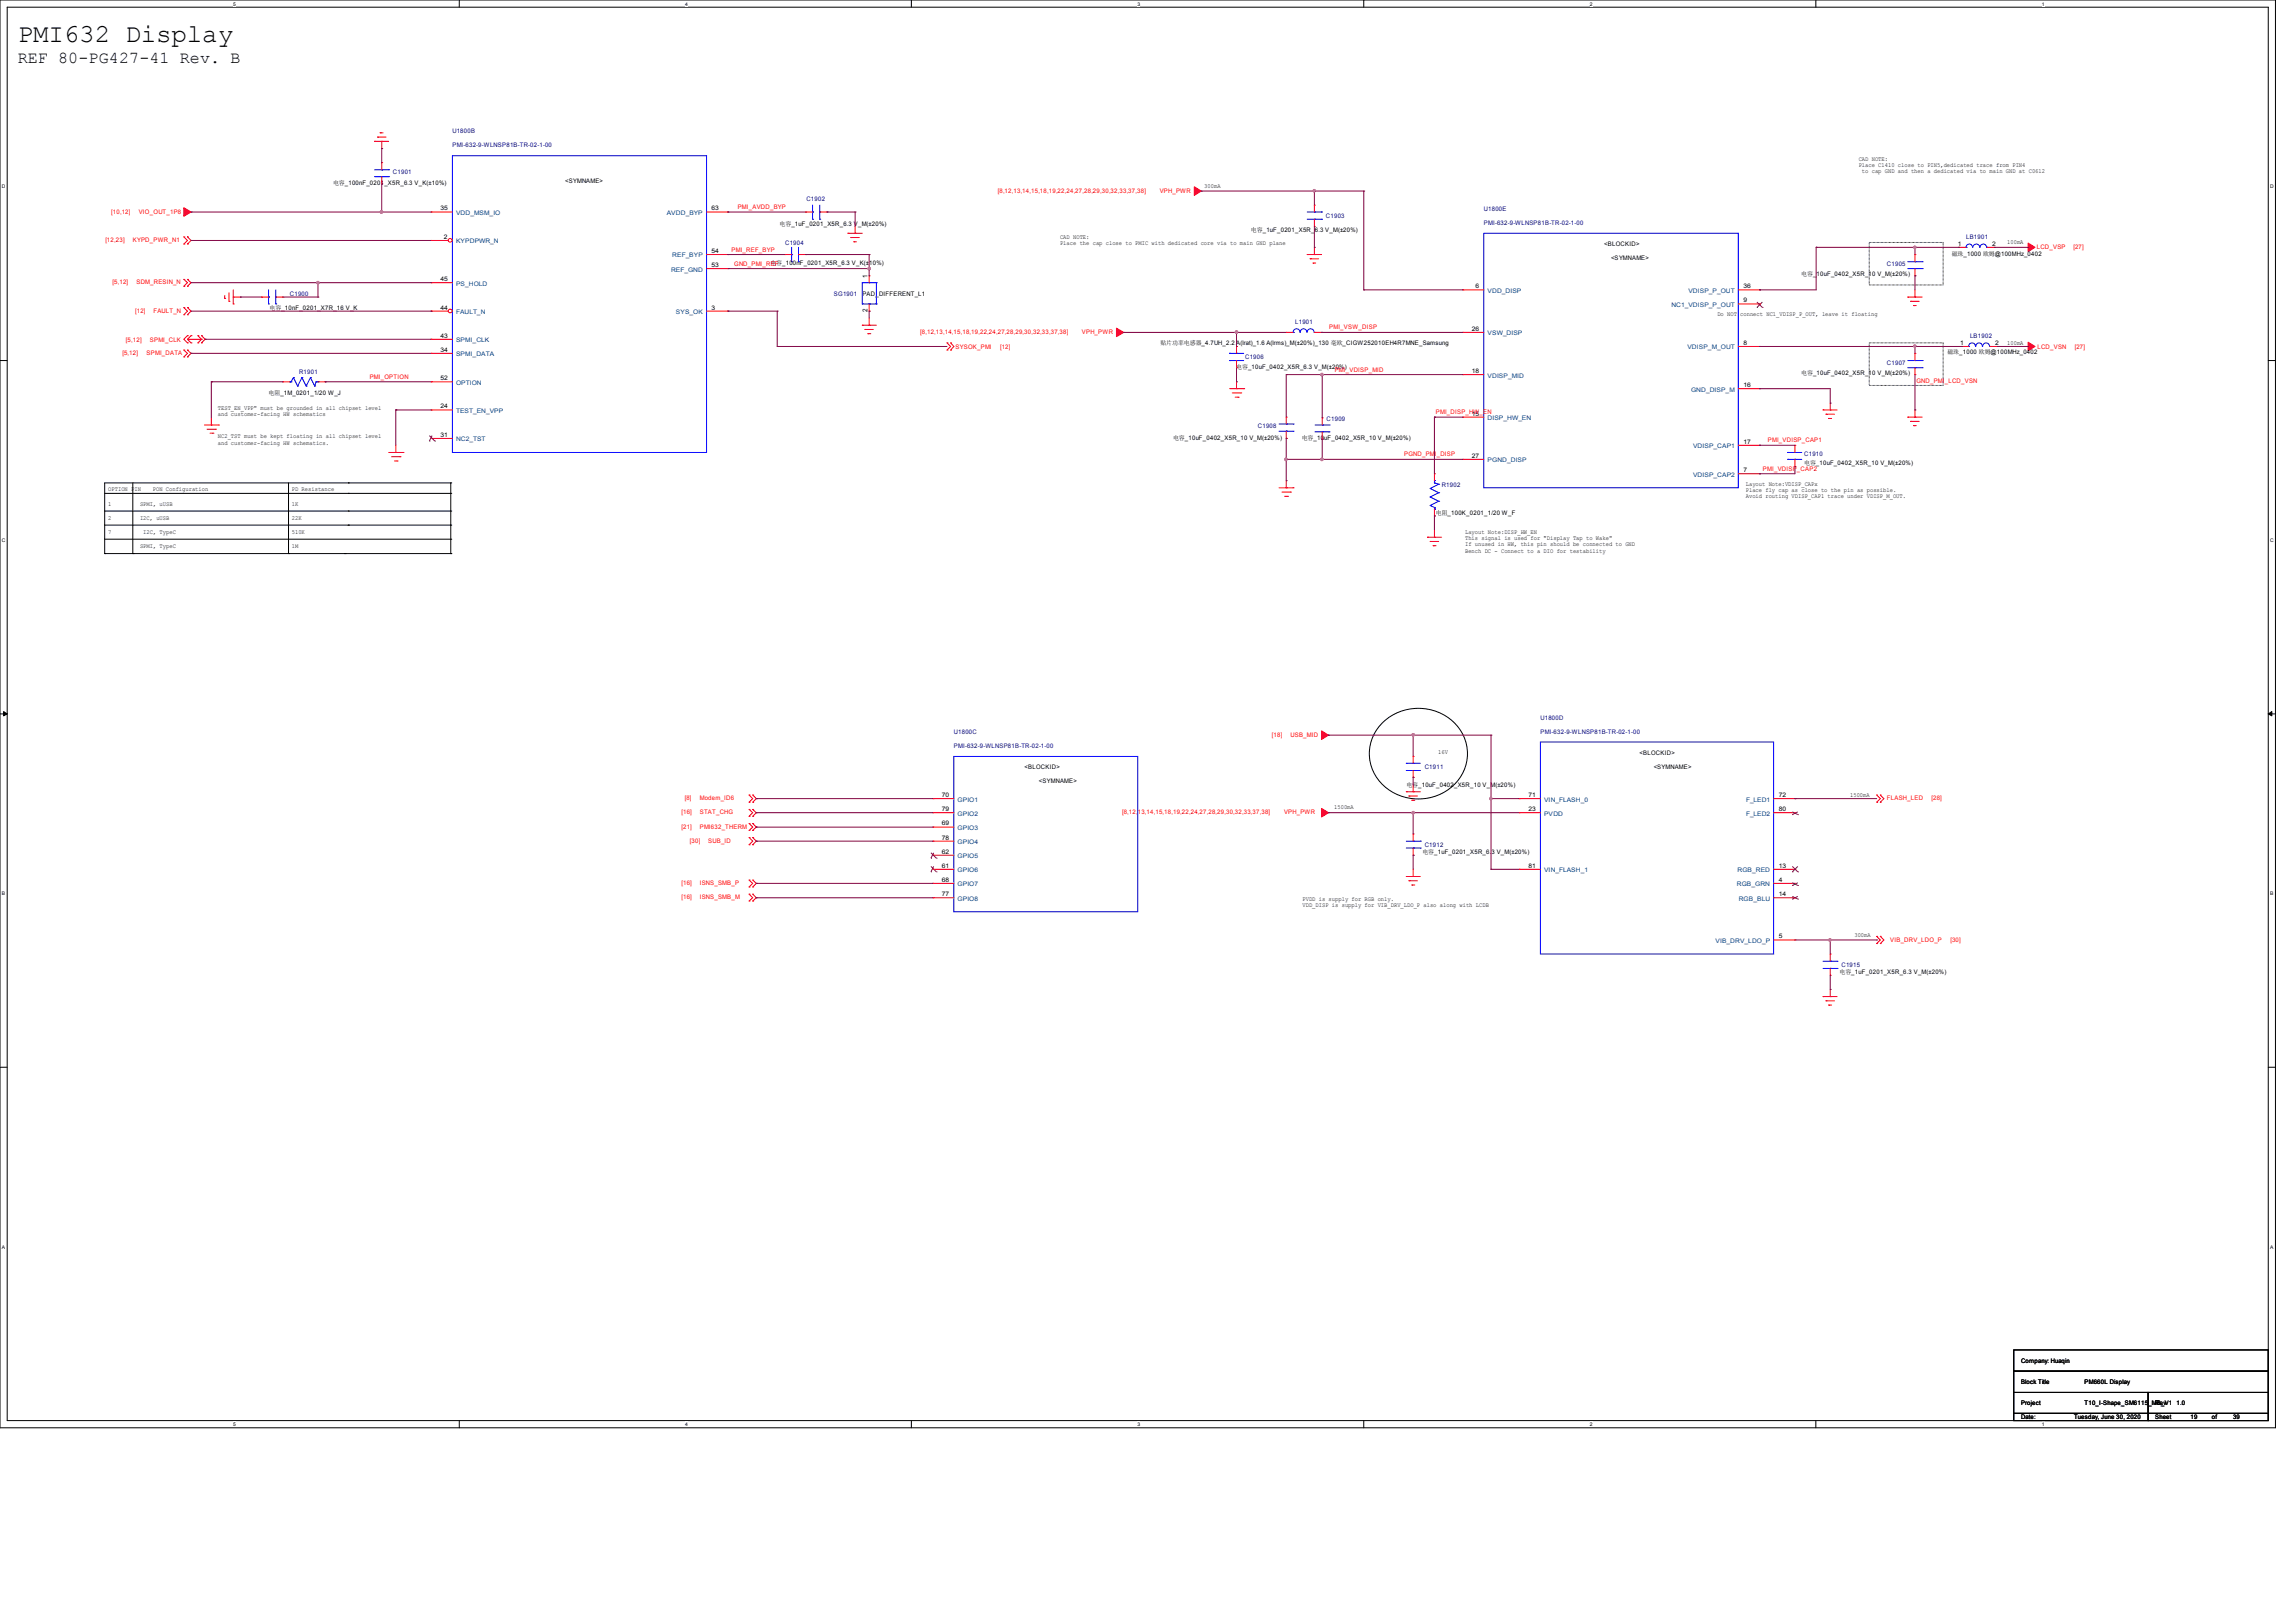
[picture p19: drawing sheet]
<svg xmlns="http://www.w3.org/2000/svg" width="297mm" height="210mm" viewBox="0 0 297 210" stroke-linecap="round" stroke-linejoin="round" font-family="sans-serif">
<defs><g id="words">
<text font-size="3.3" x="2.3" y="5.4">PMI632 Display</text>
<text font-size="2.2" x="2.3" y="8.2">REF 80-PG427-41 Rev. B</text>
<g font-size=".9">
<text x="112.3" y="35.9" transform="rotate(-90 112.3 35.9)">1</text>
<text x="112.3" y="40.4" transform="rotate(-90 112.3 40.4)">2</text>
</g>
<g font-size=".8" fill="#000080">
<text x="58.6" y="17.2">U1800B</text>
<text x="50.8" y="22.5">C1901</text>
<text x="58.6" y="19">PMI-632-9-WLNSP81B-TR-02-1-00</text>
<text x="104.4" y="26">C1902</text>
<text x="171.6" y="28.2">C1903</text>
<text x="192" y="27.3">U1800E</text>
<text x="192" y="29.1">PMI-632-9-WLNSP81B-TR-02-1-00</text>
<text x="101.6" y="31.7">C1904</text>
<text x="244.2" y="34.4">C1905</text>
<text x="254.4" y="30.9">LB1901</text>
<text x="37.5" y="38.3">C1900</text>
<text x="107.9" y="38.3">SG1901</text>
<text x="167.6" y="41.9">L1901</text>
<text x="161.1" y="46.4">C1906</text>
<text x="244.2" y="47.2">C1907</text>
<text x="254.9" y="43.8">LB1902</text>
<text x="38.7" y="48.3">R1901</text>
<text x="162.8" y="55.4">C1908</text>
<text x="171.7" y="54.4">C1909</text>
<text x="233.5" y="59">C1910</text>
<text x="186.6" y="62.9">R1902</text>
<text x="123.5" y="95">U1800C</text>
<text x="199.4" y="93.1">U1800D</text>
<text x="199.4" y="95">PMI-632-9-WLNSP81B-TR-02-1-00</text>
<text x="123.5" y="96.8">PMI-632-9-WLNSP81B-TR-02-1-00</text>
<text x="184.4" y="99.5">C1911</text>
<text x="184.4" y="109.6">C1912</text>
<text x="238.3" y="125.1">C1915</text>
</g>
<g font-size=".8">
<text x="43.1" y="23.9">电容_100nF_0201_X5R_6.3 V_K(±10%)</text>
<text x="73.2" y="23.6">&lt;SYMNAME&gt;</text>
<text x="240.5" y="20.8">CAD NOTE:</text>
<text x="240.5" y="21.6">Place C1410 close to PIN5,dedicated trace from PIN4</text>
<text x="241" y="22.4">to cap GND and then a dedicated via to main GND at C0612</text>
<text x="57" y="27.2">35</text>
<text x="92.1" y="27.2">63</text>
<text x="100.9" y="29.2">电容_1uF_0201_X5R_6.3 V_M(±20%)</text>
<text x="155.9" y="24.3">300mA</text>
<text x="57.5" y="30.9">2</text>
<text x="92.1" y="34.5">53</text>
<text x="92.1" y="32.7">54</text>
<text x="99.7" y="34.3">电容_100nF_0201_X5R_6.3 V_K(±10%)</text>
<text x="137.2" y="30.9">CAD NOTE:</text>
<text x="137.2" y="31.7">Place the cap close to PMIC with dedicated core via to main GND plane</text>
<text x="161.9" y="30.1">电容_1uF_0201_X5R_6.3 V_M(±20%)</text>
<text x="207.6" y="31.9">&lt;BLOCKID&gt;</text>
<text x="208.5" y="33.7">&lt;SYMNAME&gt;</text>
<text x="233.1" y="35.7">电容_10uF_0402_X5R_10 V_M(±20%)</text>
<text x="252.6" y="33.1">磁珠_1000 欧姆@100MHz_0402</text>
<text x="253.4" y="31.8">1</text>
<text x="257.8" y="31.8">2</text>
<text x="259.8" y="31.6">100mA</text>
<text x="34.9" y="40.2">电容_10nF_0201_X7R_16 V_K</text>
<text x="57" y="40">44</text>
<text x="57" y="36.4">45</text>
<text x="92.1" y="40">3</text>
<text x="111.6" y="38.3">PAD_DIFFERENT_L1</text>
<text x="190.9" y="37.3">6</text>
<text x="222.2" y="40.9">Do NOT connect NC1_VDISP_P_OUT, leave it floating</text>
<text x="225.6" y="37.3">36</text>
<text x="225.6" y="39.1">9</text>
<text x="57" y="45.5">34</text>
<text x="57" y="43.7">43</text>
<text x="150.2" y="44.7">贴片功率电感器_4.7UH_2.2 A(lrat)_1.6 A(lrms)_M(±20%)_130 毫欧_CIGW252010EH4R7MNE_Samsung</text>
<text x="160" y="47.8">电容_10uF_0402_X5R_6.3 V_M(±20%)</text>
<text x="190.5" y="42.8">26</text>
<text x="225.6" y="44.6">8</text>
<text x="252" y="45.8">磁珠_1000 欧姆@100MHz_0402</text>
<text x="253.7" y="44.6">1</text>
<text x="258.2" y="44.6">2</text>
<text x="259.8" y="44.6">100mA</text>
<text x="28.2" y="53.1">TEST_EN_VPP&quot; must be grounded in all chipset level</text>
<text x="28.2" y="53.9">and customer-facing HW schematics</text>
<text x="34.8" y="51.1">电阻_1M_0201_1/20 W_J</text>
<text x="57" y="52.8">24</text>
<text x="57" y="49.2">52</text>
<text x="190.5" y="53.8">15</text>
<text x="190.5" y="48.3">18</text>
<text x="225.6" y="50.1">16</text>
<text x="233.1" y="48.5">电容_10uF_0402_X5R_10 V_M(±20%)</text>
<text x="28.2" y="56.7">NC2_TST must be kept floating in all chipset level</text>
<text x="28.2" y="57.5">and customer-facing HW schematics.</text>
<text x="57" y="56.5">31</text>
<text x="151.8" y="56.9">电容_10uF_0402_X5R_10 V_M(±20%)</text>
<text x="168.5" y="56.9">电容_10</text>
<text x="171.4" y="56.9">uF_0402_X5R_10 V_M(±20%)</text>
<text x="190.5" y="59.2">27</text>
<text x="225.6" y="57.4">17</text>
<text x="14" y="65.4">1</text>
<text x="14" y="63.6">OPTION PIN</text>
<text x="18.1" y="65.4">SPMI, uUSB</text>
<text x="19.8" y="63.5">PON Configuration</text>
<text x="37.8" y="65.4">1K</text>
<text x="37.8" y="63.6">PD Resistance</text>
<text x="225.6" y="61.1">7</text>
<text x="225.9" y="62.9">Layout Note:VDISP_CAPx</text>
<text x="225.9" y="63.7">Place fly cap as close to the pin as possible.</text>
<text x="225.9" y="64.5">Avoid routing VDISP_CAP1 trace under VDISP_M_OUT.</text>
<text x="233.5" y="60.1">电容_10uF_0402_X5R_10 V_M(±20%)</text>
<text x="14" y="69.1">7</text>
<text x="14" y="67.3">2</text>
<text x="18.1" y="67.3">I2C, uUSB</text>
<text x="18.1" y="70.9">SPMI, TypeC</text>
<text x="18.5" y="69.1">I2C, TypeC</text>
<text x="37.8" y="67.3">22K</text>
<text x="37.8" y="70.9">1M</text>
<text x="37.8" y="69.1">510K</text>
<text x="185.8" y="66.6">电阻_100K_0201_1/20 W_F</text>
<text x="189.6" y="69.1">Layout Note:DISP_HW_EN</text>
<text x="189.6" y="69.9">This signal is used for &quot;Display Tap to Wake&quot;</text>
<text x="189.6" y="70.7">If unused in HW, this pin should be connected to GND</text>
<text x="189.6" y="71.5">Bench DC - Connect to a DIO for testability</text>
<text x="132.6" y="99.5">&lt;BLOCKID&gt;</text>
<text x="134.5" y="101.3">&lt;SYMNAME&gt;</text>
<text x="182" y="101.8">电容_10uF_0402_X5R_10 V_M(±20%)</text>
<text x="186.1" y="97.6">16V</text>
<text x="212.2" y="97.7">&lt;BLOCKID&gt;</text>
<text x="214" y="99.5">&lt;SYMNAME&gt;</text>
<text x="121.9" y="104.9">79</text>
<text x="121.9" y="103.1">70</text>
<text x="121.9" y="106.8">69</text>
<text x="172.7" y="104.7">1500mA</text>
<text x="197.8" y="103.1">71</text>
<text x="197.8" y="104.9">23</text>
<text x="230.2" y="104.9">80</text>
<text x="230.2" y="103.1">72</text>
<text x="239.4" y="103.1">1500mA</text>
<text x="121.9" y="110.4">62</text>
<text x="121.9" y="112.3">61</text>
<text x="121.9" y="108.6">78</text>
<text x="184.1" y="110.5">电容_1uF_0201_X5R_6.3 V_M(±20%)</text>
<text x="197.8" y="112.3">81</text>
<text x="230.2" y="112.3">13</text>
<text x="121.9" y="114.1">68</text>
<text x="121.9" y="116">77</text>
<text x="168.6" y="116.5">PVDD is supply for RGB only.</text>
<text x="168.6" y="117.3">VDD_DISP is supply for VIB_DRV_LDO_P also along with LCDB</text>
<text x="230.2" y="114.1">4</text>
<text x="230.2" y="116">14</text>
<text x="230.2" y="121.4">5</text>
<text x="240" y="121.2">300mA</text>
<text x="238" y="126.1">电容_1uF_0201_X5R_6.3 V_M(±20%)</text>
<text x="261.6" y="179.1">Block Title</text>
<text x="261.6" y="176.4">Company: Huaqin</text>
<text x="269.8" y="179.1">PM660L Display</text>
<text x="261.6" y="181.8">Project</text>
<text x="261.6" y="183.6">Date:</text>
<text x="268.4" y="183.6">Tuesday, June 30, 2020</text>
<text x="269.8" y="181.8">T10_I-Shape_SM6115_MB_V1</text>
<text x="278.9" y="181.8">Rev</text>
<text x="278.9" y="183.6">Sheet</text>
<text x="281.7" y="181.8">1.0</text>
<text x="283.5" y="183.6">19</text>
<text x="286.2" y="183.6">of</text>
<text x="289" y="183.6">39</text>
</g>
<g font-size=".8" fill="#f00">
<text x="14.4" y="27.6">[10,12]</text>
<text x="18" y="27.6">VIO_OUT_1P8</text>
<text x="95.5" y="27.1">PMI_AVDD_BYP</text>
<text x="129.1" y="25">[8,12,13,14,15,18,19,22,24,27,28,29,30,32,33,37,38]</text>
<text x="150.1" y="25">VPH_PWR</text>
<text x="13.6" y="31.3">[12,23]</text>
<text x="17.2" y="31.3">KYPD_PWR_N1</text>
<text x="94.7" y="32.6">PMI_REF_BYP</text>
<text x="95" y="34.4">GND_PMI_REF</text>
<text x="263.6" y="32.2">LCD_VSP</text>
<text x="268.3" y="32.2">[27]</text>
<text x="14.6" y="36.8">[5,12]</text>
<text x="17.5" y="40.6">[12]</text>
<text x="17.7" y="36.8">SDM_RESIN_N</text>
<text x="19.9" y="40.6">FAULT_N</text>
<text x="15.8" y="45.9">[5,12]</text>
<text x="16.3" y="44.2">[5,12]</text>
<text x="19" y="45.9">SPMI_DATA</text>
<text x="19.4" y="44.2">SPMI_CLK</text>
<text x="119.1" y="43.2">[8,12,13,14,15,18,19,22,24,27,28,29,30,32,33,37,38]</text>
<text x="123.7" y="45.1">SYSOK_PMI</text>
<text x="129.4" y="45.1">[12]</text>
<text x="140" y="43.2">VPH_PWR</text>
<text x="172" y="42.6">PMI_VSW_DISP</text>
<text x="263.7" y="45.1">LCD_VSN</text>
<text x="268.5" y="45.1">[27]</text>
<text x="47.8" y="49">PMI_OPTION</text>
<text x="172.7" y="48.1">PMI_VDISP_MID</text>
<text x="185.8" y="53.6">PMI_DISP_HW_EN</text>
<text x="248" y="49.6">GND_PMI_LCD_VSN</text>
<text x="181.7" y="59.1">PGND_PMI_DISP</text>
<text x="228.8" y="57.2">PMI_VDISP_CAP1</text>
<text x="228.1" y="60.9">PMI_VDISP_CAP2</text>
<text x="164.6" y="95.3">[18]</text>
<text x="167" y="95.3">USB_MID</text>
<text x="88.2" y="107.2">[21]</text>
<text x="88.2" y="105.4">[16]</text>
<text x="88.6" y="103.5">[8]</text>
<text x="90.6" y="107.2">PMI632_THERM</text>
<text x="90.6" y="105.4">STAT_CHG</text>
<text x="90.6" y="103.5">Modem_ID6</text>
<text x="145.2" y="105.4">[8,12,13,14,15,18,19,22,24,27,28,29,30,32,33,37,38]</text>
<text x="166.2" y="105.4">VPH_PWR</text>
<text x="244.2" y="103.5">FLASH_LED</text>
<text x="250" y="103.5">[28]</text>
<text x="89.3" y="109.1">[30]</text>
<text x="91.7" y="109.1">SUB_ID</text>
<text x="88.2" y="114.5">[16]</text>
<text x="88.2" y="116.4">[16]</text>
<text x="90.6" y="114.5">ISNS_SMB_P</text>
<text x="90.6" y="116.4">ISNS_SMB_M</text>
<text x="244.6" y="121.9">VIB_DRV_LDO_P</text>
<text x="252.4" y="121.9">[30]</text>
</g>
<g font-size=".8" fill="#004080">
<text x="59" y="27.8">VDD_MSM_IO</text>
<text x="86.3" y="27.8">AVDD_BYP</text>
<text x="59" y="31.5">KYPDPWR_N</text>
<text x="86.8" y="35.1">REF_GND</text>
<text x="87" y="33.3">REF_BYP</text>
<text x="59" y="40.6">FAULT_N</text>
<text x="59" y="37">PS_HOLD</text>
<text x="87.5" y="40.6">SYS_OK</text>
<text x="192.5" y="37.9">VDD_DISP</text>
<text x="216.3" y="39.7">NC1_VDISP_P_OUT</text>
<text x="218.5" y="37.9">VDISP_P_OUT</text>
<text x="59" y="46.1">SPMI_DATA</text>
<text x="59" y="44.3">SPMI_CLK</text>
<text x="192.5" y="43.4">VSW_DISP</text>
<text x="218.4" y="45.2">VDISP_M_OUT</text>
<text x="59" y="53.4">TEST_EN_VPP</text>
<text x="59" y="49.8">OPTION</text>
<text x="192.5" y="48.9">VDISP_MID</text>
<text x="218.8" y="50.7">GND_DISP_M</text>
<text x="59" y="57.1">NC2_TST</text>
<text x="192.5" y="59.8">PGND_DISP</text>
<text x="192.5" y="54.4">DISP_HW_EN</text>
<text x="219.1" y="58">VDISP_CAP1</text>
<text x="219.1" y="61.7">VDISP_CAP2</text>
<text x="123.9" y="105.5">GPIO2</text>
<text x="123.9" y="103.7">GPIO1</text>
<text x="123.9" y="107.4">GPIO3</text>
<text x="199.8" y="103.7">VIN_FLASH_0</text>
<text x="199.8" y="105.5">PVDD</text>
<text x="226" y="105.5">F_LED2</text>
<text x="226" y="103.7">F_LED1</text>
<text x="123.9" y="111">GPIO5</text>
<text x="123.9" y="112.9">GPIO6</text>
<text x="123.9" y="109.2">GPIO4</text>
<text x="199.8" y="112.9">VIN_FLASH_1</text>
<text x="224.9" y="112.9">RGB_RED</text>
<text x="123.9" y="114.7">GPIO7</text>
<text x="123.9" y="116.5">GPIO8</text>
<text x="224.8" y="114.7">RGB_GRN</text>
<text x="225" y="116.5">RGB_BLU</text>
<text x="222" y="122">VIB_DRV_LDO_P</text>
</g>
<g font-size=".6">
<text x="30.2" y=".7">5</text>
<text x="88.7" y=".7">4</text>
<text x="147.2" y=".7">3</text>
<text x="205.7" y=".7">2</text>
<text x="264.2" y=".7">1</text>
<text x=".3" y="24.4">D</text>
<text x="293.8" y="24.4">D</text>
<text x=".3" y="70.1">C</text>
<text x="293.8" y="70.1">C</text>
<text x=".3" y="115.8">B</text>
<text x="293.8" y="115.8">B</text>
<text x=".3" y="161.5">A</text>
<text x="293.8" y="161.5">A</text>
<text x="30.2" y="184.5">5</text>
<text x="88.7" y="184.5">4</text>
<text x="147.2" y="184.5">3</text>
<text x="205.7" y="184.5">2</text>
<text x="264.2" y="184.5">1</text>
</g>
</g></defs>
<path d="M0 0h294.5v184.7h-294.5zM.9 .9h292.6v182.9h-292.6z" fill="none" stroke="#000" stroke-width=".13"/>
<g fill="#fff">
<path d="M30.2 .1h.3v.7h-.3z"/>
<path d="M30.2 183.9h.3v.8h-.3z"/>
</g>
<path d="M59.4 0v.9M59.4 183.8v.9" fill="none" stroke="#000" stroke-width=".13"/>
<g fill="#fff">
<path d="M88.7 .1h.3v.7h-.3z"/>
<path d="M88.7 183.9h.3v.8h-.3z"/>
</g>
<path d="M117.9 0v.9M117.9 183.8v.9" fill="none" stroke="#000" stroke-width=".13"/>
<g fill="#fff">
<path d="M147.2 .1h.3v.7h-.3z"/>
<path d="M147.2 183.9h.3v.8h-.3z"/>
</g>
<path d="M176.5 0v.9M176.5 183.8v.9" fill="none" stroke="#000" stroke-width=".13"/>
<g fill="#fff">
<path d="M205.7 .1h.4v.7h-.4z"/>
<path d="M205.7 183.9h.4v.8h-.4z"/>
</g>
<path d="M235 0v.9M235 183.8v.9" fill="none" stroke="#000" stroke-width=".13"/>
<g fill="#fff">
<path d="M264.2 .1h.4v.7h-.4z"/>
<path d="M264.2 183.9h.4v.8h-.4z"/>
<path d="M.3 23.8h.4v.7h-.4z"/>
<path d="M293.8 23.8h.5v.7h-.5z"/>
<path d="M.3 69.5h.4v.7h-.4z"/>
<path d="M293.8 69.5h.5v.7h-.5z"/>
</g>
<path d="M0 46.7h.9M293.5 46.7h1" fill="none" stroke="#000" stroke-width=".13"/>
<g fill="#fff">
<path d="M.3 115.2h.4v.8h-.4z"/>
<path d="M293.8 115.2h.4v.8h-.4z"/>
</g>
<path d="M0 92.4h.9M293.5 92.4h1" fill="none" stroke="#000" stroke-width=".13"/>
<path d="M.5 92.1l.4 .3-.4 .2zM293.5 92.4l.5-.3v.5z" fill="#000" stroke="#000" stroke-width=".13"/>
<g fill="#fff">
<path d="M.3 161h.3v.7h-.3z"/>
<path d="M293.8 161h.4v.7h-.4z"/>
</g>
<g fill="none" stroke="#000" stroke-width=".13">
<path d="M241.9 31.4h9.6v5.5h-9.6zM241.9 44.4h9.6v5.5h-9.6zM13.5 71.6h.1M13.5 63.8h44.8M13.5 66.1h44.8M13.5 67.9h44.8M13.5 69.8h44.8M13.5 71.6h44.8M17.2 71.6h.1M17.2 62.5v9.1M37.3 71.6h.1M37.3 62.5v9.1"/>
<path d="M44.6 71.6h.1M45.1 62.5h.1M45.1 63.8h.1M45.1 66.1h.1M45.1 67.9h.1M58.3 62.5h.1M58.3 71.6h.1M58.3 63.8h.1M58.3 66.1h.1M58.3 67.9h.1M58.3 69.8h.1M58.3 62.5h-44.8v9.1"/>
<path d="M58.3 62.5v9.1M179.1 93.4a6.6 6.6 0 0 1 10.5 2.3 5.8 5.8 0 0 1-5 7.6 6.2 6.2 0 0 1-7.4-5.8 5.6 5.6 0 0 1 1.9-4.1zM0 138.1h.9M293.5 138.1h1M260.6 174.7h32.9v2.7h-32.9zM260.6 177.4h32.9v2.8h-32.9zM260.6 180.2h17.4v2.7h-17.4zM260.6 182.9h17.4v.9h-17.4zM278 182.9h15.5v.9h-15.5zM278 180.2h15.5v2.7h-15.5z"/>
</g>
<g fill="none" stroke="#f00" stroke-width=".13">
<path d="M48.5 18.3h.1M48.5 18.3h1.8M48.9 17.7h.1M48.9 17.7h1.1M49.2 17.2h.1M49.2 17.2h.4M49.4 18.3h.1M49.4 18.3v.9M23.8 30.6h.1M23.8 31.6h.1M23.8 36.2h.1M23.8 37h.1"/>
<path d="M23.8 39.8h.1M23.8 30.6l.5 .5-.5 .5M23.8 36.2l.5 .4-.5 .4M23.8 39.8l.5 .5-.5 .4M24.3 31.6h.1M24.3 30.6h.1M24.3 37h.1M24.3 36.2h.1M24.3 39.8h.1M24.3 30.6l.4 .5-.4 .5M24.3 36.2l.4 .4-.4 .4M24.3 39.8l.4 .5-.4 .4"/>
<path d="M29.1 38.6h.1M29.1 38.2v.4M29.6 39h.1M29.6 37.9v1.1M30.2 38.4h.1M30.2 39.3h.1M30.2 38.4h.9M30.2 37.5v1.8M49.4 21h.1M49.4 23.8h.1M49.4 21v1M49.4 22.9v.9"/>
<path d="M104.3 27.4h.1M104.3 27.4h.9M106.1 27.4h.9M107 27.4h.1M109.7 30.2h.1M109.7 30.2h1.9M110.1 30.7h.1M110.1 30.7h1.1M110.5 31.3h.1M110.5 31.3h.3M110.7 30.2h.1M110.7 29.3v.9"/>
<path d="M169.2 32.9h.1M169.2 32.9h1.8M169.5 33.5h.1M169.5 33.5h1.1M169.9 34h.1M169.9 34h.4M170.1 32.9h.1M170.1 32v.9M246.9 38.4h.1M246.9 38.4h1.9M247.3 39h.1M247.3 39h1.1"/>
<path d="M247.6 39.5h.1M247.6 39.5h.4M247.8 38.4h.1M247.8 37.5v.9M23.8 45.3h.1M23.8 46.2h.1M23.8 40.7h.1M23.8 45.3l.5 .4-.5 .5M24.3 43.4h.1M24.3 44.4h.1M24.3 46.2h.1M24.3 45.3h.1"/>
<path d="M24.3 40.7h.1M24.3 43.4l-.5 .5 .5 .5M24.3 43.9l.4 .5M24.3 45.3l.4 .4-.4 .5M24.3 43.9h1.8M24.7 43.4h.1M24.7 44.4h.1M24.7 43.4l-.4 .5M25.6 43.4h.1M25.6 44.4h.1M25.6 43.4l.5 .5M26.1 44.4h.1"/>
<path d="M26.1 43.4h.1M26.1 43.9h.1M26.1 43.4l.4 .5-.4 .5M26.1 43.9l-.5 .5M26.5 55h1.8M26.8 55.5h1.1M27.2 56h.4M27.3 55h.1M27.3 54.1v.9M27.6 56h.1M27.9 55.5h.1M28.3 55h.1"/>
<path d="M36.6 49.4h.1M36.6 49.4h.9M41.1 49.4h1M42.1 49.4h.1M50.3 58.5h1.9M50.7 59.1h1.1M51.1 59.6h.3M51.2 58.5h.1M51.2 57.6v.9M51.4 59.6h.1M51.8 59.1h.1M52.2 58.5h.1"/>
<path d="M111.6 42.1h.1M111.6 42.1h1.8M111.9 42.6h.1M111.9 42.6h1.1M112.3 43.2h.1M112.3 43.2h.4M112.5 42.1h.1M112.5 41.1v1M122.6 45.3h.1M122.6 44.4h.1M122.6 44.4l.4 .4-.4 .5M123 45.3h.1"/>
<path d="M123 44.4h.1M123 44.4l.4 .4-.4 .5M159.1 50.3h1.9M159.5 50.8h1.1M159.9 51.4h.3M160 50.3h.1M160 49.4v.9M160.2 51.4h.1M160.6 50.8h.1M161 50.3h.1M232.3 57.6h.1M232.3 57.6v.9"/>
<path d="M232.3 59.4v1M235.9 53h.1M235.9 53h1.8M236.3 53.6h.1M236.3 53.6h1.1M236.6 54.1h.1M236.6 54.1h.4M236.9 53h.1M236.9 52.2v.8M246.9 54h.1M246.9 54h1.9M247.3 54.5h.1"/>
<path d="M247.3 54.5h1.1M247.6 55.1h.1M247.6 55.1h.4M247.8 54h.1M247.8 53v1M165.5 63.1h1.8M165.9 63.7h1.1M166.2 64.2h.4M166.5 63.1h.1M166.5 62.2v.9M166.6 64.2h.1M167 63.7h.1"/>
<path d="M167.3 63.1h.1M184.7 69.5h.1M184.7 69.5h1.9M185.1 70.1h.1M185.1 70.1h1.1M185.5 70.6h.1M185.5 70.6h.3M185.6 69.5h.1M185.6 68.6v.9M232.3 60.4h.1M96.9 106.6h.1M96.9 107.4h.1"/>
<path d="M96.9 113.9h.1M96.9 114.8h.1M96.9 115.7h.1M96.9 116.6h.1M96.9 104.7h.1M96.9 105.6h.1M96.9 102.9h.1M96.9 103.8h.1M96.9 108.4h.1M96.9 109.3h.1M96.9 106.6l.5 .4-.5 .4M96.9 113.9l.5 .4-.5 .5"/>
<path d="M96.9 115.7l.5 .5-.5 .4M96.9 104.7l.5 .5-.5 .4M96.9 102.9l.5 .4-.5 .5M96.9 108.4l.5 .4-.5 .5M97.4 107.4h.1M97.4 106.6h.1M97.4 114.8h.1M97.4 113.9h.1M97.4 116.6h.1M97.4 115.7h.1M97.4 105.6h.1M97.4 104.7h.1"/>
<path d="M97.4 103.8h.1M97.4 102.9h.1M97.4 109.3h.1M97.4 108.4h.1M97.4 106.6l.5 .4-.5 .4M97.4 113.9l.5 .4-.5 .5M97.4 115.7l.5 .5-.5 .4M97.4 104.7l.5 .5-.5 .4M97.4 102.9l.5 .4-.5 .5M97.4 108.4l.5 .4-.5 .5M120.7 110.7h.1M120.7 112.5h.1"/>
<path d="M120.7 114.3h.1M120.7 116.2h.1M120.7 105.2h.1M120.7 103.3h.1M120.7 108.8h.1M120.7 107h.1M120.7 110.7h2.7M120.7 112.5h2.7M120.7 114.3h2.7M120.7 116.2h2.7M120.7 105.2h2.7M120.7 103.3h2.7"/>
<path d="M120.7 108.8h2.7M120.7 107h2.7M182 102.4h.1M182 113.4h.1M182 102.4h1.8M182 113.4h1.8M182.3 103h.1M182.3 114h.1M182.3 103h1.1M182.3 114h1.1M182.7 103.5h.1M182.7 114.5h.1"/>
<path d="M182.7 103.5h.4M182.7 114.5h.4M182.9 102.4h.1M182.9 113.4h.1M182.9 110.7h.1M182.9 107.9h.1M182.9 101.5v.9M182.9 107.9v.9M182.9 109.7v1M182.9 112.5v.9M242.9 103.8h.1M242.9 102.9h.1"/>
<path d="M242.9 102.9l.4 .4-.4 .5M243.3 103.8h.1M243.3 102.9h.1M243.3 102.9l.5 .4-.5 .5M235.9 128.9h.1M235.9 128.9h1.8M236.3 129.5h.1M236.3 129.5h1.1M236.6 130h.1M236.6 130h.4M236.9 128.9h.1M236.9 126.2h.1"/>
<path d="M236.9 123.4h.1M236.9 123.4v1M236.9 125.3v.9M236.9 128v.9M242.9 122.1h.1M242.9 121.2h.1M242.9 121.2l.4 .4-.4 .5M243.3 122.1h.1M243.3 121.2h.1M243.3 121.2l.5 .4-.5 .5"/>
</g>
<g fill="#f00" stroke="#f00" stroke-width=".13">
<path d="M154.6 24.2l.8 .5-.8 .6z" fill-rule="evenodd"/>
<path d="M23.8 26.9l.9 .5-.9 .6z" fill-rule="evenodd"/>
<path d="M262.5 31.5l.9 .5-.9 .6z" fill-rule="evenodd"/>
<path d="M144.5 42.5l.9 .5-.9 .6z" fill-rule="evenodd"/>
<path d="M262.5 44.3l.9 .5-.9 .6z" fill-rule="evenodd"/>
<path d="M171 94.6l.9 .5-.9 .6z" fill-rule="evenodd"/>
<path d="M171 104.6l.9 .6-.9 .5z" fill-rule="evenodd"/>
</g>
<g fill="none" stroke="#00f" stroke-width=".13">
<path d="M48.5 22h1.8M48.5 22.9h1.8M49.4 22h.1M49.4 22.9h.1M50.3 22h.1M50.3 22.9h.1M58.5 20.2h32.9v38.3h-32.9zM105.2 27.4h.1M105.2 28.4h.1M105.2 26.5v1.9M106.1 28.4h.1M106.1 27.4h.1"/>
<path d="M106.1 26.5v1.9M37.5 49.4h.1M37.5 49.4h.2M37.7 49.4h.1M38 48.9h.1M38 48.9l.5 1.1M38 48.9l-.3 .5M38.5 50h.1M39.1 48.9h.1M39.1 48.9l.5 1.1M39.1 48.9l-.6 1.1M39.6 50h.1"/>
<path d="M40.2 48.9h.1M40.2 48.9l.5 1.1M40.2 48.9l-.6 1.1M40.7 50h.1M40.9 49.4h.1M40.9 49.4h.2M40.9 49.4l-.2 .6M41.1 49.4h.1M231.4 58.5h.1M231.4 59.4h.1M231.4 58.5h1.8M231.4 59.4h1.8"/>
<path d="M232.3 58.5h.1M232.3 59.4h.1M123.4 97.9h23.8v20.1h-23.8zM182 109.7h1.8M182 108.8h1.8M182.9 109.7h.1M182.9 108.8h.1M183.8 109.7h.1M183.8 108.8h.1M235.9 125.3h1.8M235.9 124.4h1.8M236.9 125.3h.1"/>
<path d="M236.9 124.4h.1M237.7 125.3h.1M237.7 124.4h.1"/>
</g>
<path d="M120.5 111h.1M120.5 112.8h.1M120.5 110.3l.7 .7M120.5 112.1l.7 .7M120.8 110.3l-.3 .7M120.8 112.1l-.3 .7M121.2 111h.1M121.2 112.8h.1" fill="none" stroke="#804000" stroke-width=".13"/>
<circle cx="58.3" cy="31.1" r=".24" fill="#fff" stroke="#f00" stroke-width=".13"/>
<path d="M55.8 31.1h.1M55.8 27.4h.1M55.8 31.1h2.2M55.8 27.4h2.7M91.4 27.4h2.8M91.4 34.8h2.8M94.2 34.8h.1M94.2 27.4h.1M55.8 56.7h.1M55.8 56.7h2.7M91.4 40.3h2.8M94.2 40.3h.1" fill="none" stroke="#f00" stroke-width=".13"/>
<path d="M55.6 57.1h.1M55.6 56.4l.7 .7M55.9 56.4l-.3 .7M56.3 57.1h.1" fill="none" stroke="#804000" stroke-width=".13"/>
<circle cx="58.3" cy="40.2" r=".24" fill="#fff" stroke="#f00" stroke-width=".13"/>
<g fill="none" stroke="#f00" stroke-width=".13">
<path d="M33.9 38.4h.1M33.9 38.4h.9M35.7 38.4h.9M36.6 38.4h.1M55.8 36.6h.1M55.8 36.6h2.7M91.4 32.9h2.8M94.2 32.9h.1M101.5 32.9h.1M101.5 32.9h.9M103.3 32.9h1M104.3 32.9h.1"/>
<path d="M112.5 35.7h.1M112.5 35.7v.9M112.5 39.3v1M170.1 29.3h.1M170.1 26.5h.1M170.1 26.5v.9M170.1 28.4v.9M189.3 37.5h.1M189.3 37.5h2.7M225 37.5h2.7M225 39.3h2.7M227.7 37.5h.1"/>
<path d="M227.7 39.3h.1M247.8 32.9h.1M247.8 35.7h.1M247.8 32.9v1M247.8 34.8v.9M253.5 32h.1M253.5 32h.9M257.1 32h1M258.1 32h.1M55.8 40.3h.1M55.8 53h.1M55.8 49.4h.1"/>
<path d="M55.8 45.7h.1M55.8 43.9h.1M55.8 40.3h2.2M55.8 53h2.7M55.8 49.4h2.7M55.8 45.7h2.7M55.8 43.9h2.7M112.5 40.3h.1M160 44.8h.1M160 47.6h.1M160 44.8v.9M160 46.7v.9"/>
<path d="M166.5 54h.1M166.5 56.7h.1M166.5 43h.1M166.5 43h.8M166.5 54v.9M166.5 55.8v.9M170.1 43h.9M171 43h.1M171.1 54.1h.1M171.1 56.8h.1M171.1 54.1v.9M171.1 55.9v.9"/>
<path d="M189.3 59.4h.1M189.3 54h.1M189.3 48.5h.1M189.3 43h.1M189.3 59.4h2.7M189.3 54h2.7M189.3 48.5h2.7M189.3 43h2.7M225 44.8h2.7M225 57.6h2.7M225 50.3h2.7M227.7 44.8h.1"/>
<path d="M227.7 57.6h.1M227.7 50.3h.1M247.8 45.7h.1M247.8 48.5h.1M247.8 45.7v1M247.8 47.6v.9M253.9 44.8h.1M253.9 44.8h.9M257.5 44.8h.9M258.4 44.8h.1M185.6 66.8h.1M185.6 61.3h.1"/>
<path d="M185.6 61.3v.9M185.6 65.9v.9M225 61.3h2.7M227.7 61.3h.1M182.9 97.9h.1M182.9 97.9v.9M182.9 99.7v.9M182.9 100.6h.1M196.6 103.3h.1M196.6 105.2h.1M196.6 112.5h.1M196.6 103.3h2.7"/>
<path d="M196.6 105.2h2.7M196.6 112.5h2.7M229.5 103.3h2.8M229.5 105.2h2.8M229.5 112.5h2.8M229.5 114.3h2.8M229.5 116.2h2.8M232.3 105.2h.1M232.3 112.5h.1M232.3 103.3h.1M232.3 114.3h.1M232.3 116.2h.1"/>
<path d="M229.5 121.6h2.8M232.3 121.6h.1"/>
</g>
<g fill="none" stroke="#00f" stroke-width=".13">
<path d="M34.8 38.4h.1M34.8 39.3h.1M34.8 37.5v1.8M35.7 39.3h.1M35.7 38.4h.1M35.7 37.5v1.8M102.4 32.9h.1M102.4 33.9h.1M102.4 32v1.9M103.3 33.9h.1M103.3 32.9h.1M103.3 32v1.9"/>
<path d="M111.6 36.6h.1M111.6 39.3h.1M111.6 36.6v2.7M111.6 36.6h1.8M111.6 39.3h1.8M112.5 39.3h.1M112.5 36.6h.1M113.4 36.6h.1M113.4 39.3h.1M113.4 36.6v2.7M169.2 28.4h1.8M169.2 27.4h1.8"/>
<path d="M170.1 28.4h.1M170.1 27.4h.1M171 28.4h.1M171 27.4h.1M192 30.2h33v32.9h-33zM246.9 33.9h1.9M246.9 34.8h1.9M247.8 33.9h.1M247.8 34.8h.1M248.8 33.9h.1M248.8 34.8h.1M254.4 32h.1"/>
<path d="M254.4 32a.42 .42 0 0 1 .4-.4 .42 .42 0 0 1 .5 .4M255.3 32a.45 .45 0 0 1 .5-.4 .45 .45 0 0 1 .4 .4M256.2 32a.42 .42 0 0 1 .5-.4 .42 .42 0 0 1 .4 .4M257.1 32h.1M159.1 45.7h.1M159.1 46.7h.1M159.1 45.7h1.9M159.1 46.7h1.9M160 45.7h.1M160 46.7h.1M165.5 54.9h1.8M165.5 55.8h1.8"/>
<path d="M166.5 54.9h.1M166.5 55.8h.1M167.3 54.9h.1M167.3 55.8h.1M167.3 43h.1M168.2 43a.44 .44 0 0 0-.4-.5 .44 .44 0 0 0-.5 .5M169.1 43a.42 .42 0 0 0-.4-.5 .42 .42 0 0 0-.4 .5M170.1 43a.44 .44 0 0 0-.5-.5 .44 .44 0 0 0-.4 .5M170.1 43h.1M170.2 55h1.8M170.2 55.9h1.8M171.1 55h.1"/>
<path d="M171.1 55.9h.1M172 55h.1M172 55.9h.1M246.9 46.7h1.9M246.9 47.6h1.9M247.8 46.7h.1M247.8 47.6h.1M248.8 46.7h.1M248.8 47.6h.1M254.8 44.8h.1M255.7 44.8a.44 .44 0 0 0-.5-.4 .44 .44 0 0 0-.4 .4M256.5 44.8a.43 .43 0 0 0-.4-.4 .43 .43 0 0 0-.4 .4"/>
<path d="M257.5 44.8a.44 .44 0 0 0-.5-.4 .44 .44 0 0 0-.4 .4M257.5 44.8h.1M185.1 63.2h.1M185.1 64.3h.1M185.1 65.4h.1M185.1 63.2l1.1 .6M185.1 64.3l1.1 .6M185.1 65.4l.5 .3M185.6 62.2h.1M185.6 65.9h.1M185.6 62.5h.1M185.6 65.7h.1"/>
<path d="M185.6 62.2v.3M185.6 65.7v.2M185.6 62.5l.6 .2M186.2 62.7h.1M186.2 63.8h.1M186.2 64.9h.1M186.2 62.7l-1.1 .5M186.2 63.8l-1.1 .5M186.2 64.9l-1.1 .5M182 99.7h.1M182 98.8h.1M182 99.7h1.8"/>
<path d="M182 98.8h1.8M182.9 99.7h.1M182.9 98.8h.1M199.3 96h30.2v27.4h-30.2z"/>
</g>
<g fill="none" stroke="#804000" stroke-width=".13">
<path d="M227.4 39.8h.1M227.4 39.1l.7 .7M228.1 39.8h.1M228.1 39.1l-.7 .7M232 105.4h.1M232 112.8h.1M232 114.6h.1M232 116.3h.1M232 105l.7 .4M232 112.1l.7 .7M232 114.2l.7 .4M232 116l.7 .3"/>
<path d="M232.7 105.4h.1M232.7 112.8h.1M232.7 114.6h.1M232.7 116.3h.1M232.7 105l-.7 .4M232.7 112.1l-.7 .7M232.7 114.2l-.7 .4M232.7 116l-.7 .3"/>
</g>
<g fill="none" stroke="#800040" stroke-width=".13">
<path d="M49.4 19.2h.1M49.4 19.2v1.8M24.7 27.4h.1M24.7 31.1h.1M24.7 27.4h31.1M24.7 31.1h31.1M24.7 36.6h31.1M31.1 38.4h.1M31.1 38.4h2.8M36.6 38.4h4.5M41.1 36.6h.1M41.1 38.4h.1"/>
<path d="M41.1 36.6v1.8M49.4 23.8h.1M49.4 27.4h.1M49.4 23.8v3.6M55.8 36.6h.1M94.2 27.4h.1M94.2 32.9h.1M94.2 27.4h10.1M94.2 32.9h7.3M94.2 34.8h18.3M104.3 32.9h.1M104.3 32.9h8.2"/>
<path d="M107 27.4h.1M107 27.4h3.7M110.7 27.4h.1M110.7 27.4v1.9M112.5 32.9h.1M112.5 34.8h.1M112.5 32.9v2.8M155.4 24.7h.1M155.4 24.7h21.1M170.1 24.7h.1M170.1 32h.1M170.1 24.7v1.8"/>
<path d="M170.1 29.3v2.7M176.5 24.7h.1M176.5 37.5h.1M176.5 24.7v12.8M176.5 37.5h12.8M227.7 37.5h.1M235 32h.1M235 32h18.5M235 32v5.5h-7.3M247.8 32h.1M247.8 35.7h.1M247.8 32v.9"/>
<path d="M247.8 35.7v1.8M253.5 32h.1M258.1 32h4.4M262.5 32h.1M24.7 45.7h.1M24.7 40.3h31.1M24.7 45.7h31.1M26.5 43.9h.1M26.5 43.9h29.3M27.3 49.4h.1M27.3 49.4v4.7M27.3 49.4h9.3"/>
<path d="M42.1 49.4h.1M42.1 49.4h13.7M51.2 53h.1M51.2 53v4.6M51.2 53h4.6M55.8 40.3h.1M94.2 40.3h.1M94.2 40.3h6.4M100.6 40.3h.1M100.6 44.8h.1M100.6 40.3v4.5M100.6 44.8h22"/>
<path d="M112.5 40.3h.1M112.5 40.3v.8M145.4 43h.1M145.4 43h21.1M160 43h.1M160 49.4h.1M160 43v1.8M160 47.6v1.8M166.5 48.5h.1M166.5 56.7h.1M166.5 48.5v5.5M166.5 56.7v5.5"/>
<path d="M166.5 48.5h22.8M166.5 59.4h22.8M171 43h.1M171 43h18.3M171.1 48.5h.1M171.1 59.4h.1M171.1 56.8h.1M171.1 48.5v5.6M171.1 56.8v2.6M185.6 54h.1M185.6 54h3.7M185.6 54v7.3"/>
<path d="M227.7 44.8h.1M227.7 50.3h.1M227.7 57.6h.1M227.7 44.8h26.2M227.7 50.3h9.2v1.9M227.7 57.6h4.6M236.9 52.2h.1M247.8 44.8h.1M247.8 53h.1M247.8 44.8v.9M247.8 48.5v4.5M253.9 44.8h.1"/>
<path d="M258.4 44.8h4.1M262.5 44.8h.1M166.5 62.2h.1M185.6 66.8h.1M185.6 66.8v1.8M227.7 61.3h.1M232.3 60.4h.1M232.3 60.4v.9h-4.6M171.9 95.1h.1M171.9 95.1h21.1M182.9 95.1h.1M182.9 95.1v2.8"/>
<path d="M193 95.1h.1M193 95.1v17.4M97.9 107h.1M97.9 114.3h.1M97.9 116.2h.1M97.9 105.2h.1M97.9 103.3h.1M97.9 108.8h.1M97.9 103.3h22.8M97.9 105.2h22.8M97.9 107h22.8M97.9 114.3h22.8"/>
<path d="M97.9 116.2h22.8M97.9 108.8h22.8M171.9 105.2h.1M171.9 105.2h24.7M182.9 100.6h.1M182.9 105.2h.1M182.9 110.7h.1M182.9 100.6v.9M182.9 105.2v2.7M182.9 110.7v1.8M193 103.3h.1M193 112.5h.1"/>
<path d="M193 103.3h3.6M193 112.5h3.6M232.3 103.3h.1M232.3 103.3h10.6M232.3 121.6h10.6M236.9 121.6h.1M236.9 128h.1M236.9 121.6v1.8M236.9 126.2v1.8M242.9 121.6h.1"/>
</g>
<g fill="#f0f" stroke="#f0f" stroke-width=".13">
<circle cx="170.1" cy="24.7" r=".16"/>
<circle cx="49.4" cy="27.4" r=".17"/>
<circle cx="247.8" cy="32" r=".16"/>
<circle cx="112.5" cy="34.8" r=".17"/>
<circle cx="160" cy="43" r=".17"/>
<circle cx="247.8" cy="44.8" r=".16"/>
<circle cx="166.4" cy="59.4" r=".17"/>
<circle cx="182.9" cy="95.1" r=".17"/>
<circle cx="192.9" cy="103.3" r=".16"/>
<circle cx="182.9" cy="105.2" r=".17"/>
<circle cx="41.1" cy="36.6" r=".17"/>
<circle cx="171.1" cy="48.5" r=".17"/>
<circle cx="171.1" cy="59.4" r=".17"/>
<circle cx="236.8" cy="121.6" r=".17"/>
</g>
<use href="#words"/>
</svg>
